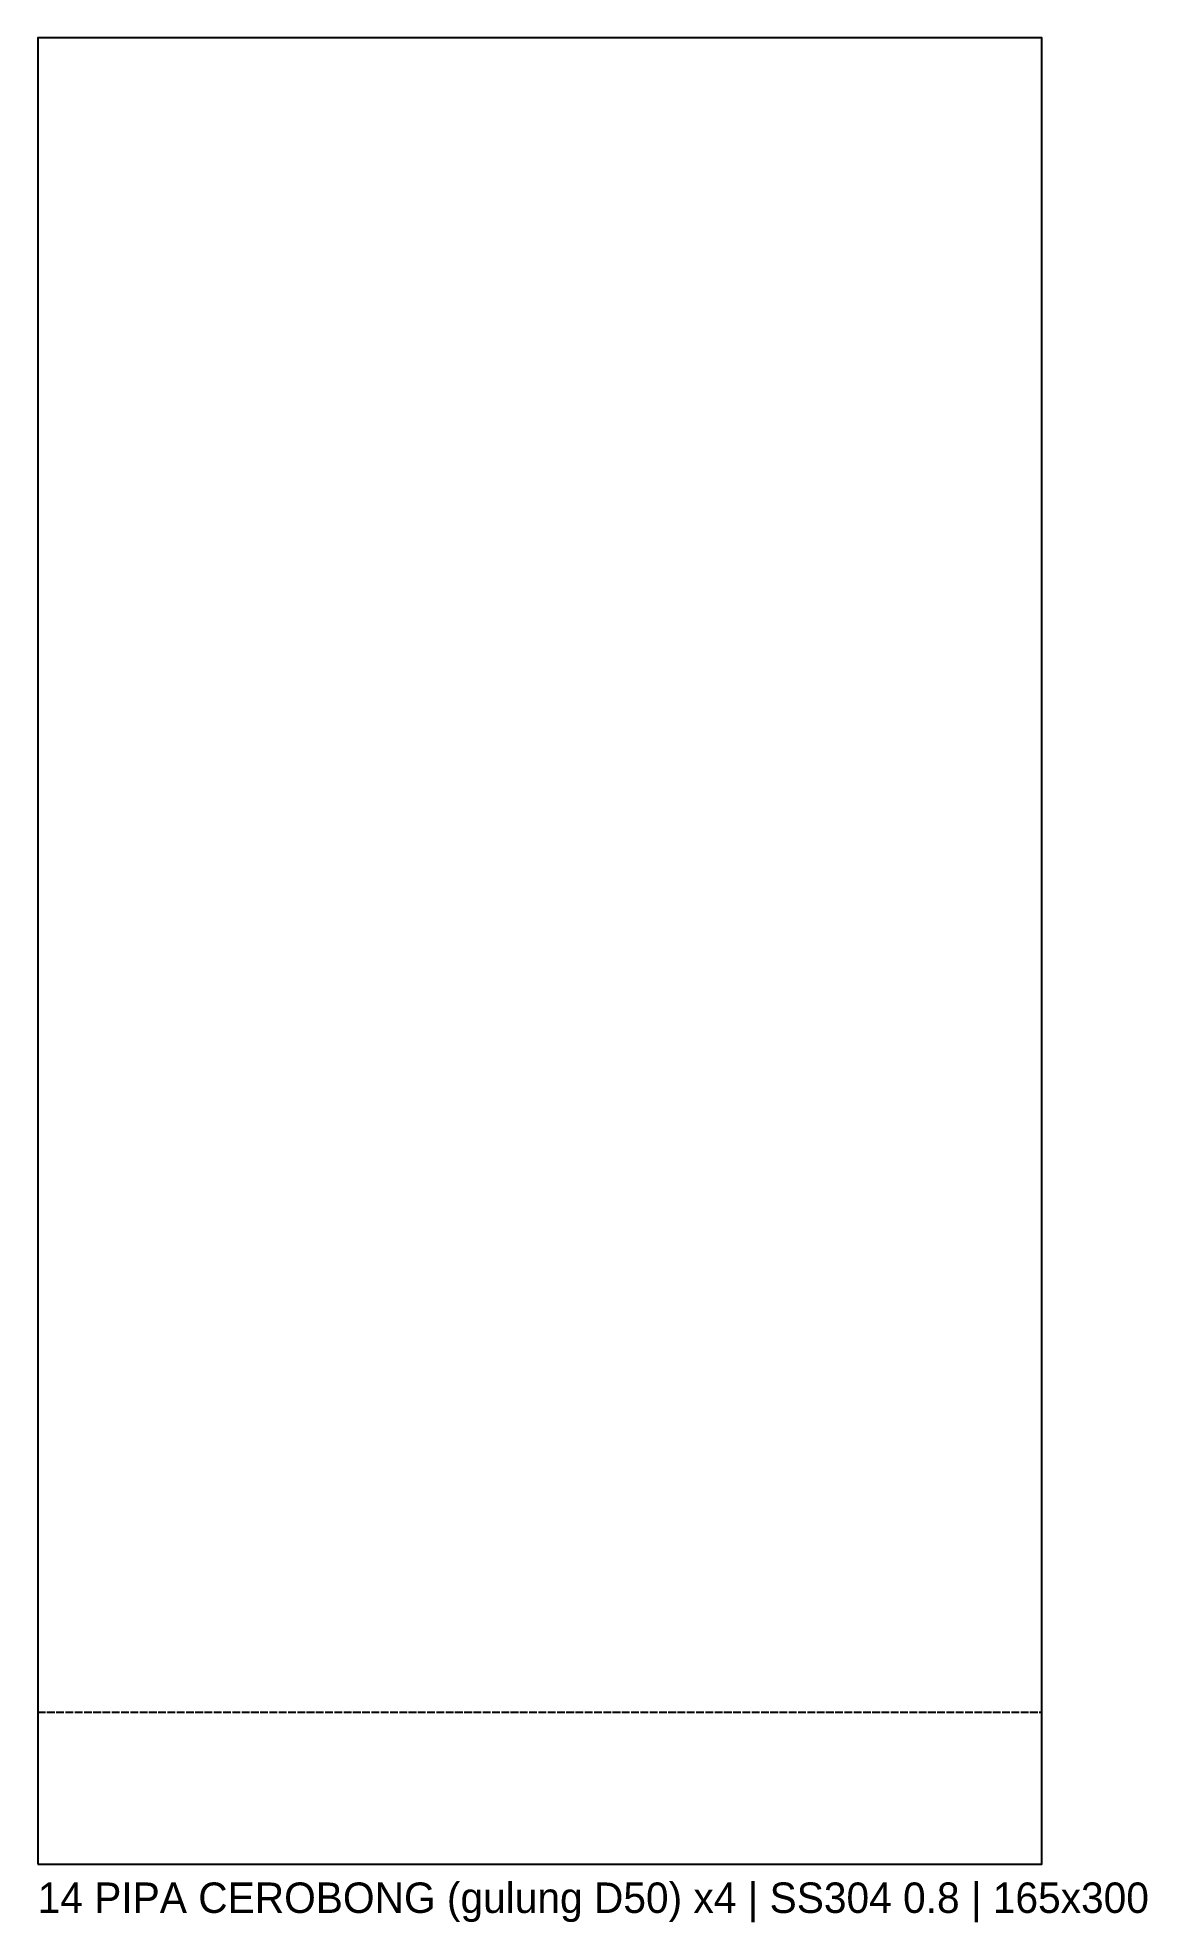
# Model space of a CAD drawing. Header units: millimetres. Extents: x 0 to 182, y -10 to 300.
import ezdxf

# ---------------------------------------------------------------- set-up
doc = ezdxf.new("R2010")
doc.units = ezdxf.units.MM
doc.linetypes.add('DASHED', pattern=[1.524, 1.27, -0.254])
for name, color, linetype in [('CUT', 7, 'Continuous'), ('LABEL', 3, 'Continuous'), ('MARK', 1, 'DASHED')]:
    doc.layers.add(name, color=color, linetype=linetype)

msp = doc.modelspace()

# ---------------------------------------------------------------- linework, layer by layer
at = {"layer": 'CUT'}
msp.add_lwpolyline([(0, 0), (165, 0), (165, 300), (0, 300)], close=True, dxfattribs=at)
at = {"layer": 'MARK'}
msp.add_line((0, 25), (165, 25), dxfattribs=at)

# ---------------------------------------------------------------- texts
at = {"layer": 'LABEL'}
msp.add_text('14 PIPA CEROBONG (gulung D50) x4 | SS304 0.8 | 165x300', height=5, dxfattribs=at).set_placement((0, -8))

doc.saveas('drawing.dxf')
